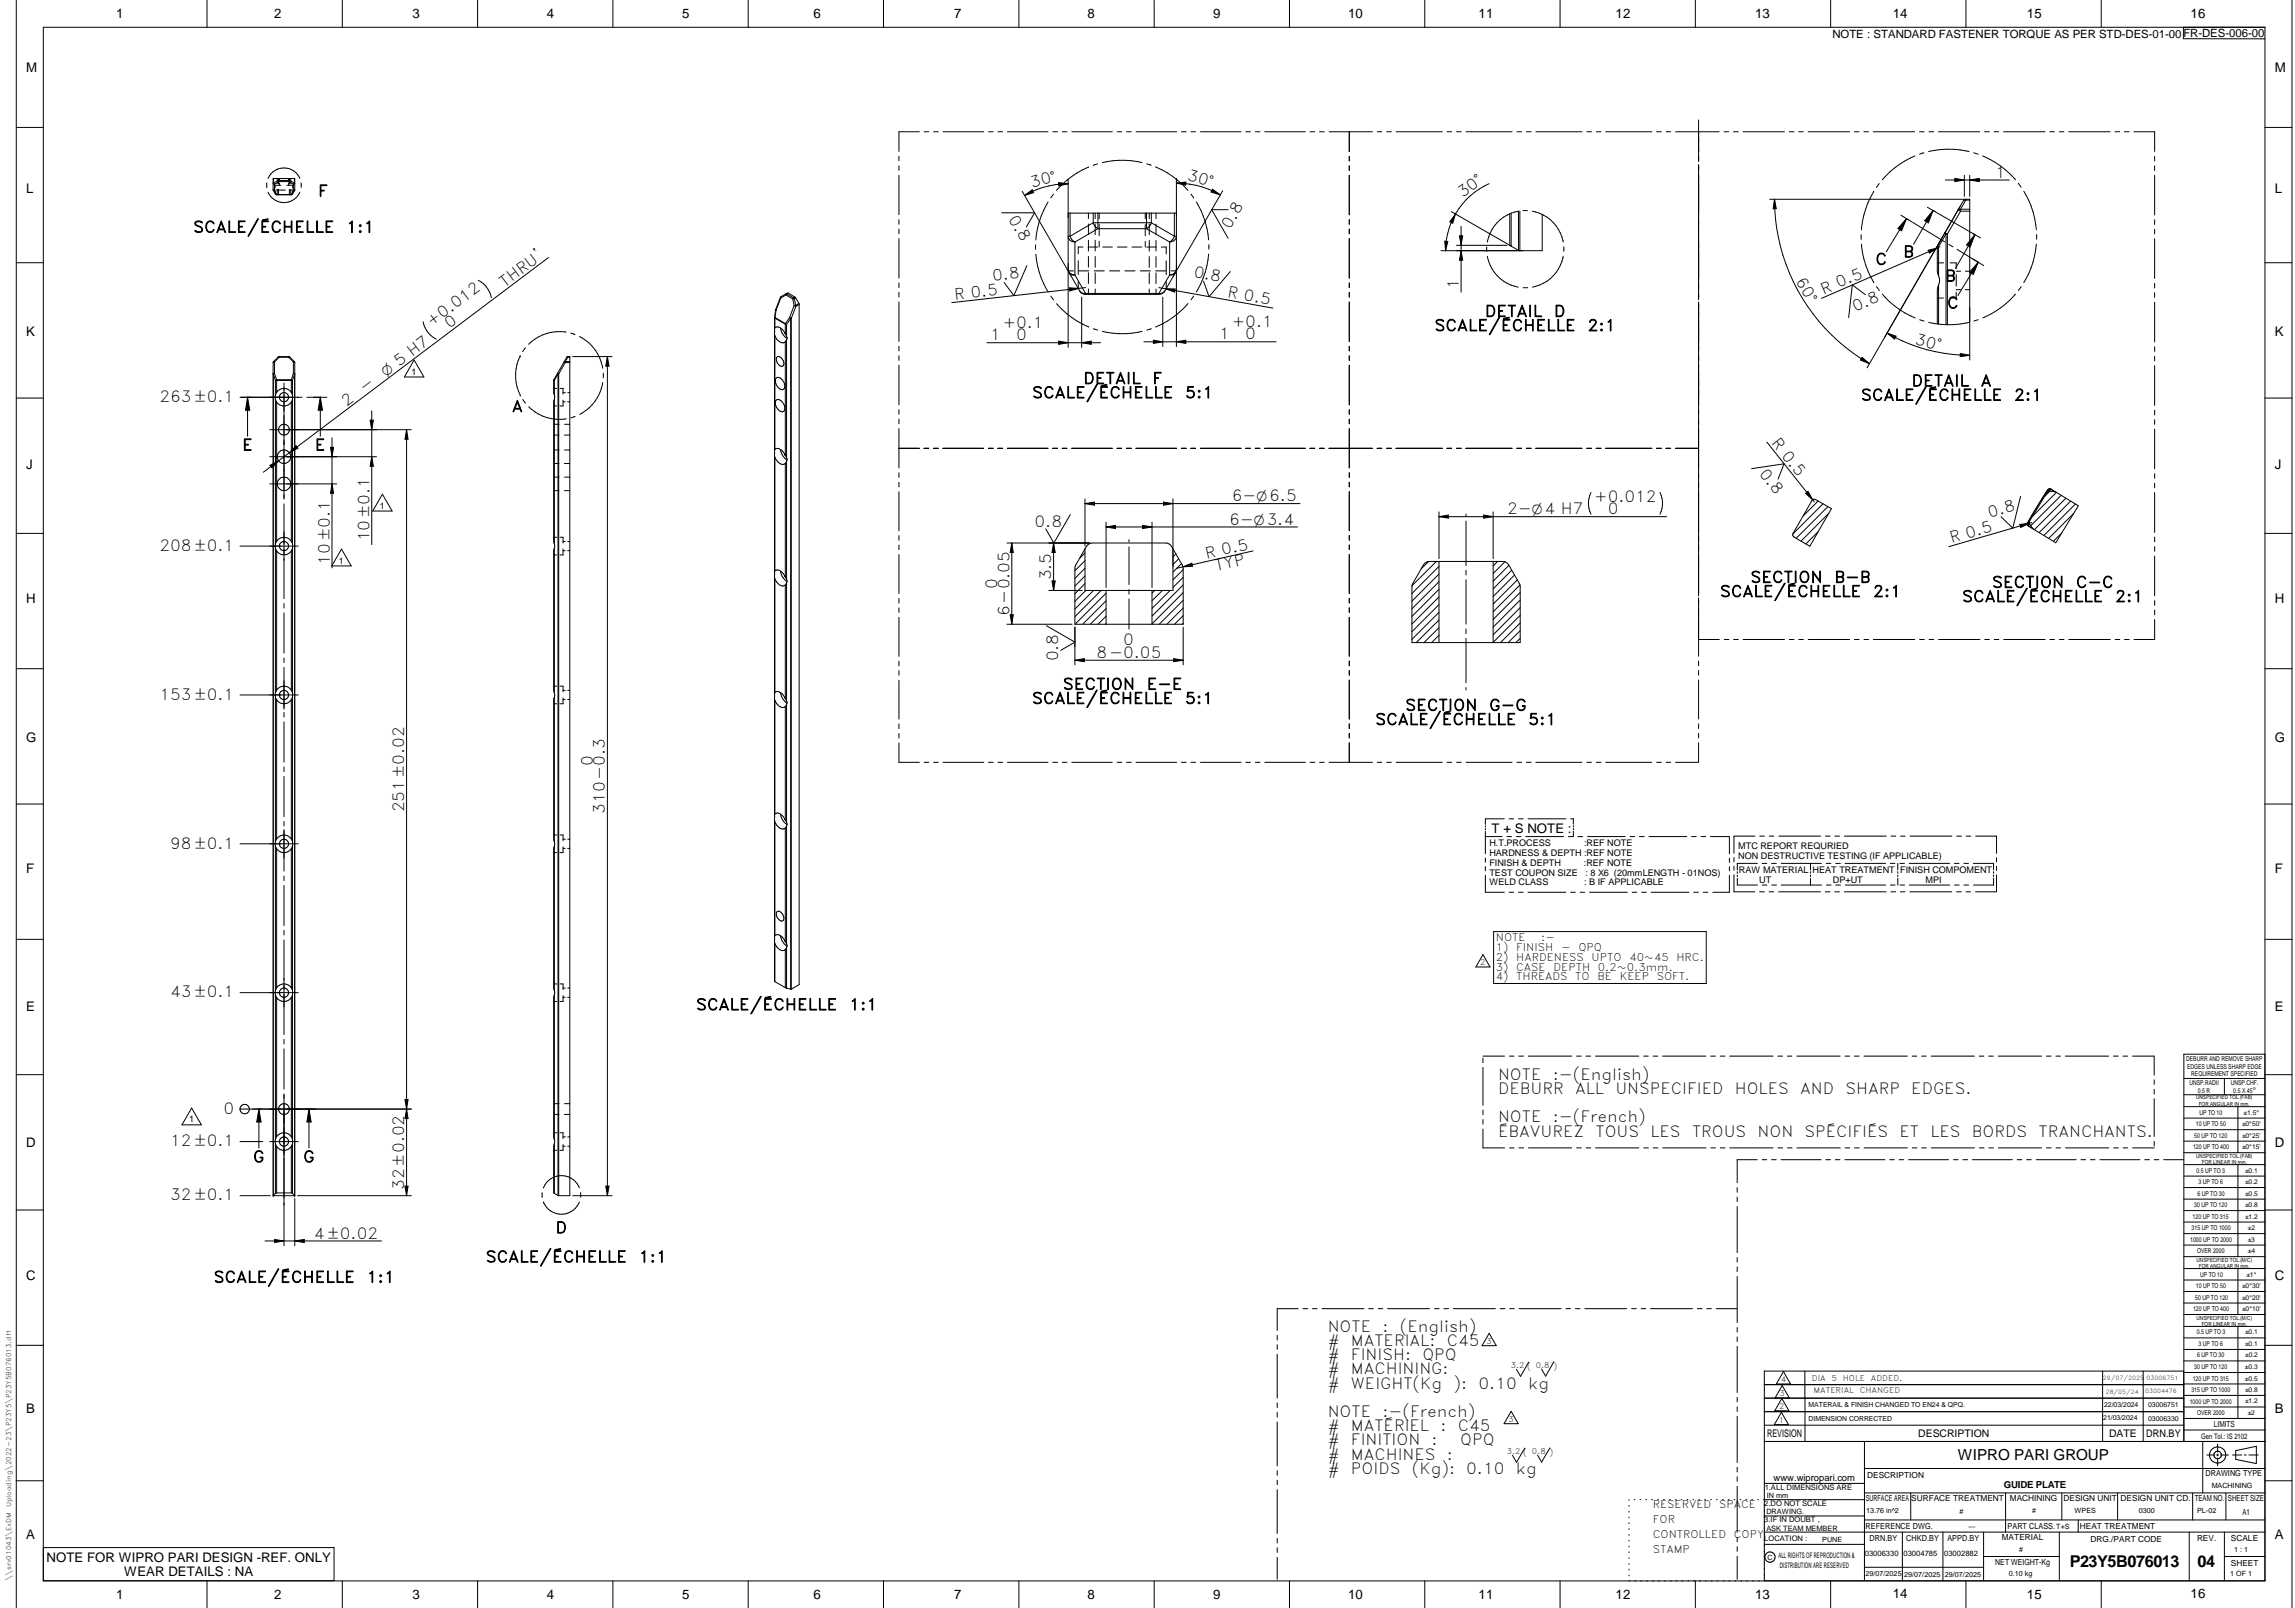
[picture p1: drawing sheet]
<svg xmlns="http://www.w3.org/2000/svg" width="848mm" height="594mm" viewBox="0 0 848 594" stroke-linecap="round" stroke-linejoin="round" font-family="sans-serif">
<defs><g id="words">
<g font-size="6">
<text x="764.8" y="578.9">P23Y5B076013</text>
<text x="812.1" y="578.9">04</text>
</g>
<g font-size="5.7">
<text x="737.3" y="65.6">1</text>
<text x="381.3" y="69.5" transform="rotate(-15 381.3 69.5)">30°</text>
<text x="438.4" y="66.6" transform="rotate(15 438.4 66.6)">30°</text>
<text x="117.6" y="72.6">F</text>
<text x="540.5" y="73.2" transform="rotate(-37 540.5 73.2)">30°</text>
<text x="372.4" y="80.8" transform="rotate(60 372.4 80.8)">0.8</text>
<text x="71.4" y="85.9">SCALE/ÉCHELLE</text>
<text x="128" y="85.9">1:1</text>
<text x="454.6" y="84.9" transform="rotate(-60 454.6 84.9)">0.8</text>
<text x="703.3" y="95">B</text>
<text x="693" y="97.8">C</text>
<text x="186.4" y="106.3" transform="rotate(-37 186.4 106.3)">THRU`</text>
<text x="366.9" y="103.9" transform="rotate(-6 366.9 103.9)">0.8</text>
<text x="440.9" y="102.3" transform="rotate(10 440.9 102.3)">0.8</text>
<text x="539" y="106.7" transform="rotate(-90 539 106.7)">1</text>
<text x="663.4" y="103.8" transform="rotate(60 663.4 103.8)">60°</text>
<text x="718.8" y="104">B</text>
<text x="352.8" y="110.8" transform="rotate(-6 352.8 110.8)">R 0.5</text>
<text x="453.3" y="109.9" transform="rotate(10 453.3 109.9)">R 0.5</text>
<text x="673.9" y="109" transform="rotate(-23 673.9 109)">R 0.5</text>
<text x="719.5" y="113.9">C</text>
<text x="548.7" y="117">DETAIL</text>
<text x="574.2" y="117">D</text>
<text x="685.5" y="115.3" transform="rotate(-23 685.5 115.3)">0.8</text>
<text x="159.4" y="120.9" transform="rotate(-37 159.4 120.9)">+0.012</text>
<text x="166.2" y="121.6" transform="rotate(-37 166.2 121.6)">0</text>
<text x="365.9" y="125.7">1</text>
<text x="370.5" y="121.2">+0.1</text>
<text x="375.5" y="125.7">0</text>
<text x="450.6" y="125.4">1</text>
<text x="455.2" y="120.9">+0.1</text>
<text x="460.2" y="125.4">0</text>
<text x="530.1" y="122.3">SCALE/ÉCHELLE</text>
<text x="586.6" y="122.3">2:1</text>
<text x="707.4" y="127" transform="rotate(15 707.4 127)">30°</text>
<text x="400.3" y="141.8">DETAIL</text>
<text x="425.9" y="141.8">F</text>
<text x="706.4" y="142.7">DETAIL</text>
<text x="731.9" y="142.7">A</text>
<text x="58.9" y="148.5">263±0.1</text>
<text x="134.6" y="145.4" transform="rotate(-37 134.6 145.4)">-</text>
<text x="381.4" y="147.1">SCALE/ÉCHELLE</text>
<text x="438" y="147.1">5:1</text>
<text x="687.7" y="148">SCALE/ÉCHELLE</text>
<text x="744.2" y="148">2:1</text>
<text x="128.1" y="150.2" transform="rotate(-37 128.1 150.2)">2</text>
<text x="189.2" y="152.1">A</text>
<text x="89.5" y="166.4">E</text>
<text x="116.4" y="166.4">E</text>
<text x="654.3" y="163.7" transform="rotate(52 654.3 163.7)">R 0.5</text>
<text x="649.9" y="175" transform="rotate(52 649.9 175)">0.8</text>
<text x="455.2" y="185.2">6-O6.5</text>
<text x="589.2" y="185.4">+0.012</text>
<text x="556.9" y="190">2-O4 H7</text>
<text x="594.1" y="190">0</text>
<text x="735.2" y="191.2" transform="rotate(-16 735.2 191.2)">0.8</text>
<text x="382.3" y="194.5">0.8</text>
<text x="454.2" y="193.8">6-O3.4</text>
<text x="58.9" y="203.5">208±0.1</text>
<text x="136.5" y="200" transform="rotate(-90 136.5 200)">10±0.1</text>
<text x="721.1" y="200.8" transform="rotate(-16 721.1 200.8)">R 0.5</text>
<text x="121.8" y="208.6" transform="rotate(-90 121.8 208.6)">10±0.1</text>
<text x="445.9" y="206.5" transform="rotate(-13 445.9 206.5)">R 0.5</text>
<text x="388.5" y="214.5" transform="rotate(-90 388.5 214.5)">3.5</text>
<text x="449.5" y="211.1" transform="rotate(-13 449.5 211.1)">TYP</text>
<text x="646.9" y="215.3">SECTION</text>
<text x="677.9" y="215.3">B-B</text>
<text x="368.4" y="217.8" transform="rotate(-90 368.4 217.8)">0</text>
<text x="635.6" y="220.5">SCALE/ÉCHELLE</text>
<text x="692.1" y="220.5">2:1</text>
<text x="736.1" y="217.1">SECTION</text>
<text x="767.1" y="217.1">C-C</text>
<text x="373" y="227.6" transform="rotate(-90 373 227.6)">6-0.05</text>
<text x="725.1" y="222.4">SCALE/ÉCHELLE</text>
<text x="781.6" y="222.4">2:1</text>
<text x="415.1" y="238.5">0</text>
<text x="391.1" y="244.4" transform="rotate(-90 391.1 244.4)">0.8</text>
<text x="405.2" y="243">8-0.05</text>
<text x="392.8" y="254.8">SECTION</text>
<text x="423.8" y="254.8">E-E</text>
<text x="58.9" y="258.5">153±0.1</text>
<text x="381.4" y="260">SCALE/ÉCHELLE</text>
<text x="437.9" y="260">5:1</text>
<text x="519.3" y="262.6">SECTION</text>
<text x="550.3" y="262.6">G-G</text>
<text x="508.2" y="267.8">SCALE/ÉCHELLE</text>
<text x="564.7" y="267.8">5:1</text>
<text x="219" y="283" transform="rotate(-90 219 283)">0</text>
<text x="149.4" y="300.1" transform="rotate(-90 149.4 300.1)">251±0.02</text>
<text x="223.6" y="300.7" transform="rotate(-90 223.6 300.7)">310-0.3</text>
<text x="62.8" y="313.5">98±0.1</text>
<text x="62.8" y="368.5">43±0.1</text>
<text x="257.2" y="373.2">SCALE/ÉCHELLE</text>
<text x="313.8" y="373.2">1:1</text>
<text x="553.6" y="398.9">NOTE</text>
<text x="573.8" y="398.9">:-(English)</text>
<text x="553.6" y="404.2">DEBURR</text>
<text x="582" y="404.2">ALL</text>
<text x="596.9" y="404.2">UNSPECIFIED</text>
<text x="641.1" y="404.2">HOLES</text>
<text x="665.2" y="404.2">AND</text>
<text x="681.9" y="404.2">SHARP</text>
<text x="706.3" y="404.2">EDGES.</text>
<text x="82.6" y="411.5">0</text>
<text x="553.6" y="414.7">NOTE</text>
<text x="553.6" y="419.9">ÉBAVUREZ</text>
<text x="573.8" y="414.7">:-(French)</text>
<text x="589.6" y="419.9">TOUS</text>
<text x="609.9" y="419.9">LES</text>
<text x="625.3" y="419.9">TROUS</text>
<text x="649.5" y="419.9">NON</text>
<text x="666.9" y="419.9">SPÉCIFIÉS</text>
<text x="701.9" y="419.9">ET</text>
<text x="713.3" y="419.9">LES</text>
<text x="728.7" y="419.9">BORDS</text>
<text x="753.3" y="419.9">TRANCHANTS.</text>
<text x="62.8" y="423.5">12±0.1</text>
<text x="93.5" y="429.4">G</text>
<text x="112.1" y="429.4">G</text>
<text x="62.8" y="443.5">32±0.1</text>
<text x="149.4" y="439.6" transform="rotate(-90 149.4 439.6)">32±0.02</text>
<text x="205.3" y="455.6">D</text>
<text x="116" y="457.6">4±0.02</text>
<text x="179.5" y="466.3">SCALE/ÉCHELLE</text>
<text x="236" y="466.3">1:1</text>
<text x="79" y="473.8">SCALE/ÉCHELLE</text>
<text x="135.5" y="473.8">1:1</text>
<text x="490.6" y="492">NOTE</text>
<text x="510.8" y="492">:</text>
<text x="517.3" y="492">(English)</text>
<text x="490.6" y="497.2">#</text>
<text x="499.2" y="497.2">MATERIAL:</text>
<text x="534.7" y="497.2">C45</text>
<text x="490.6" y="502.5">#</text>
<text x="499.2" y="502.5">FINISH:</text>
<text x="525.6" y="502.5">QPQ</text>
<text x="490.6" y="507.7">#</text>
<text x="499.2" y="507.7">MACHINING:</text>
<text x="490.6" y="513">#</text>
<text x="499.2" y="513">WEIGHT(Kg</text>
<text x="537.2" y="513">):</text>
<text x="546.4" y="513">0.10</text>
<text x="564.7" y="513">kg</text>
<text x="490.6" y="523.5">NOTE</text>
<text x="510.8" y="523.5">:-(French)</text>
<text x="490.6" y="528.7">#</text>
<text x="490.6" y="534">#</text>
<text x="499.2" y="528.7">MATÉRIEL</text>
<text x="499.2" y="534">FINITION</text>
<text x="529" y="534">:</text>
<text x="532.3" y="528.7">:</text>
<text x="538.7" y="528.7">C45</text>
<text x="539.6" y="534">QPQ</text>
<text x="490.6" y="539.2">#</text>
<text x="499.2" y="539.2">MACHINES</text>
<text x="534.7" y="539.2">:</text>
<text x="490.6" y="544.5">#</text>
<text x="499.2" y="544.5">POIDS</text>
<text x="521.7" y="544.5">(Kg):</text>
<text x="541.9" y="544.5">0.10</text>
<text x="560.1" y="544.5">kg</text>
</g>
<text font-size="5.6" x="723.5" y="539.3">WIPRO PARI GROUP</text>
<text font-size="5.4" x="142.6" y="139.3" transform="rotate(-37 142.6 139.3)">O 5 H7</text>
<g font-size="4.9">
<text x="42.9" y="6.6">1</text>
<text x="101.3" y="6.7">2</text>
<text x="152.5" y="6.7">3</text>
<text x="202.1" y="6.7">4</text>
<text x="252.1" y="6.7">5</text>
<text x="300.6" y="6.7">6</text>
<text x="352.6" y="6.7">7</text>
<text x="401.9" y="6.7">8</text>
<text x="448.4" y="6.7">9</text>
<text x="498.1" y="6.7">10</text>
<text x="546.4" y="6.7">11</text>
<text x="597" y="6.7">12</text>
<text x="648.5" y="6.6">13</text>
<text x="699.4" y="6.6">14</text>
<text x="749" y="6.7">15</text>
<text x="809.5" y="6.6">16</text>
<text x="9.7" y="26.7">M</text>
<text x="840.6" y="26.7">M</text>
<text x="9.7" y="71.4">L</text>
<text x="840.6" y="71.4">L</text>
<text x="9.7" y="124.2">K</text>
<text x="840.6" y="124.2">K</text>
<text x="9.7" y="173.4">J</text>
<text x="840.6" y="173.4">J</text>
<text x="9.7" y="222.7">H</text>
<text x="840.6" y="222.7">H</text>
<text x="9.7" y="274.3">G</text>
<text x="840.6" y="274.3">G</text>
<text x="551.2" y="307.7">T + S NOTE :</text>
<text x="9.7" y="322.6">F</text>
<text x="840.6" y="322.6">F</text>
<text x="9.7" y="373.3">E</text>
<text x="840.6" y="373.3">E</text>
<text x="9.7" y="423.8">D</text>
<text x="840.6" y="423.8">D</text>
<text x="9.7" y="472.8">C</text>
<text x="840.6" y="472.8">C</text>
<text x="9.7" y="522.1">B</text>
<text x="840.6" y="522.1">B</text>
<text x="9.7" y="568.7">A</text>
<text x="840.6" y="568.7">A</text>
<text x="17.2" y="577">NOTE FOR WIPRO PARI DESIGN -REF. ONLY</text>
<text x="45.9" y="582.3">WEAR DETAILS : NA</text>
<text x="42.9" y="590.6">1</text>
<text x="101.3" y="590.7">2</text>
<text x="152.5" y="590.7">3</text>
<text x="202.1" y="590.7">4</text>
<text x="252.1" y="590.7">5</text>
<text x="300.6" y="590.7">6</text>
<text x="352.6" y="590.7">7</text>
<text x="401.9" y="590.7">8</text>
<text x="448.4" y="590.7">9</text>
<text x="498.1" y="590.7">10</text>
<text x="546.4" y="590.7">11</text>
<text x="597" y="590.7">12</text>
<text x="648.5" y="590.6">13</text>
<text x="699.4" y="590.5">14</text>
<text x="749" y="590.7">15</text>
<text x="809.5" y="590.5">16</text>
</g>
<text font-size="4.2" x="677.1" y="13.9">NOTE : STANDARD FASTENER TORQUE AS PER STD-DES-01-00FR-DES-006-00</text>
<g font-size="3.9">
<text x="552.8" y="347.8">NOTE</text>
<text x="569.5" y="347.8">:-</text>
<text x="552.8" y="351.4">1)</text>
<text x="560.3" y="351.4">FINISH</text>
<text x="576.9" y="351.4">-</text>
<text x="583.3" y="351.4">QPQ</text>
<text x="552.8" y="355">2)</text>
<text x="552.8" y="358.6">3)</text>
<text x="560.3" y="355">HARDENESS</text>
<text x="560.3" y="358.6">CASE</text>
<text x="574.1" y="358.6">DEPTH</text>
<text x="588.2" y="355">UPTO</text>
<text x="590.5" y="358.6">0.2~0.3mm.</text>
<text x="602.1" y="355">40~45</text>
<text x="619.5" y="355">HRC.</text>
<text x="552.8" y="362.2">4)</text>
<text x="560.3" y="362.2">THREADS</text>
<text x="582.1" y="362.2">TO</text>
<text x="590.3" y="362.2">BE</text>
<text x="598.5" y="362.2">KEEP</text>
<text x="612.2" y="362.2">SOFT.</text>
<text x="653" y="530.9">REVISION</text>
<text x="708.9" y="530.9">DESCRIPTION</text>
<text x="779.4" y="530.9">DATE</text>
<text x="793.1" y="530.9">DRN.BY</text>
<text x="610.8" y="557.1">RESERVED</text>
<text x="635.2" y="557.1">SPACE</text>
<text x="610.8" y="562.7">FOR</text>
<text x="610.8" y="568.3">CONTROLLED</text>
<text x="640.7" y="568.3">COPY</text>
<text x="610.8" y="573.8">STAMP</text>
</g>
<text font-size="3.6" x="740.5" y="549.8">GUIDE PLATE</text>
<text font-size="3.5" x="655.4" y="547.1">www.wipropari.com</text>
<g font-size="3.4">
<text x="152.1" y="138.4">1</text>
<text x="140.4" y="188">1</text>
<text x="125.3" y="208.2">1</text>
<text x="550.4" y="312.7">H.T.PROCESS</text>
<text x="550.4" y="316.3">HARDNESS &amp; DEPTH :REF NOTE</text>
<text x="585.3" y="312.7">:REF NOTE</text>
<text x="642.4" y="313.6">MTC REPORT REQURIED</text>
<text x="642.4" y="317.2">NON DESTRUCTIVE TESTING (IF APPLICABLE)</text>
<text x="550.4" y="319.9">FINISH &amp; DEPTH</text>
<text x="550.4" y="323.5">TEST COUPON SIZE</text>
<text x="585.3" y="319.9">:REF NOTE</text>
<text x="585.8" y="323.5">: 8 X6 (20mmLENGTH - 01NOS)</text>
<text x="642.6" y="322.6">RAW MATERIAL HEAT TREATMENT FINISH COMPOMENT</text>
<text x="550.4" y="327.1">WELD CLASS</text>
<text x="585.4" y="327.1">: B IF APPLICABLE</text>
<text x="650.1" y="326.2">UT</text>
<text x="677.3" y="326.2">DP+UT</text>
<text x="711.6" y="326.2">MPI</text>
<text x="69.9" y="414.7">1</text>
</g>
<g font-size="3.1">
<text x="818.1" y="527.3">LIMITS</text>
<text x="815" y="545.5">DRAWING TYPE</text>
<text x="690" y="546.1">DESCRIPTION</text>
<text x="689.5" y="554.6">SURFACE AREA</text>
<text x="706.2" y="554.6">SURFACE TREATMENT</text>
<text x="742.7" y="554.6">MACHINING</text>
<text x="762.5" y="554.6">DESIGN UNIT</text>
<text x="783.6" y="554.6">DESIGN UNIT CD.</text>
<text x="811" y="554.4">TEAM NO.</text>
<text x="823.3" y="554.5">SHEET SIZE</text>
<text x="828.6" y="559.9">A1</text>
<text x="689.4" y="564.9">REFERENCE DWG.</text>
<text x="690.8" y="569.3">DRN.BY</text>
<text x="704.4" y="569.2">CHKD.BY</text>
<text x="719.6" y="569.3">APPD.BY</text>
<text x="739.7" y="569.1">MATERIAL</text>
<text x="741.8" y="564.7">PART CLASS.</text>
<text x="768.6" y="564.7">HEAT TREATMENT</text>
<text x="772.5" y="569.7">DRG./PART CODE</text>
<text x="811.9" y="569.3">REV.</text>
<text x="824.4" y="569.4">SCALE</text>
<text x="737.3" y="578">NET WEIGHT-Kg</text>
<text x="824.4" y="578.5">SHEET</text>
</g>
<text font-size="3" x="832.4" y="403.9">°</text>
<g font-size="2.9">
<text x="669.5" y="510.2">DIA</text>
<text x="670.2" y="514.7">MATERIAL</text>
<text x="676.8" y="510.2">5</text>
<text x="681" y="510.2">HOLE</text>
<text x="687.2" y="514.7">CHANGED</text>
<text x="691.4" y="510.2">ADDED.</text>
</g>
<g font-size="2.8">
<text x="547" y="356.6">2</text>
<text x="549.3" y="496.5">3</text>
<text x="558.3" y="505.4">3.2 ( 0.8 )</text>
<text x="657.6" y="515.8">3</text>
<text x="658" y="510.7">4</text>
<text x="657.4" y="520.6">2</text>
<text x="557.4" y="525.4">3</text>
<text x="657.3" y="525.7">1</text>
<text x="813.4" y="531.5">Gen Tol.: IS 2102</text>
<text x="556.9" y="537.2">3.2 ( 0.8 )</text>
<text x="652.1" y="550.4">1.ALL DIMENSIONS ARE</text>
<text x="652" y="556.4">2.DO NOT SCALE</text>
<text x="652" y="562.5">3.IF IN DOUBT ,</text>
<text x="652" y="569.2">LOCATION :</text>
<text x="657.2" y="575.8">ALL RIGHTS OF REPRODUCTION &amp;</text>
<text x="689.1" y="575">03006330</text>
<text x="703.4" y="574.9">03004785</text>
<text x="718.4" y="575">03002882</text>
<text x="657.7" y="579.2">DISTRIBUTION ARE RESERVED</text>
</g>
<g font-size="2.7">
<text x="817.3" y="549.9">MACHINING</text>
<text x="652.9" y="553.5">IN mm</text>
<text x="652.7" y="559.5">DRAWING.</text>
<text x="689.6" y="559.1">13.76 in^2</text>
<text x="724.1" y="559.2">#</text>
<text x="751" y="559.1">#</text>
<text x="766.6" y="559">WPES</text>
<text x="790.3" y="558.8">0300</text>
<text x="811.9" y="558.8">PL-02</text>
<text x="652.7" y="565.5">ASK TEAM MEMBER</text>
<text x="673.4" y="569.6">PUNE</text>
<text x="727.4" y="564.9">---</text>
<text x="759.8" y="564.9">T+S</text>
<text x="746.1" y="573.2">#</text>
<text x="825.6" y="573.4">1 : 1</text>
<text x="653.1" y="576.3">C</text>
<text x="689.4" y="582.4">29/07/2025</text>
<text x="703.7" y="582.5">29/07/2025</text>
<text x="718.7" y="582.6">29/07/2025</text>
<text x="742.3" y="582.2">0.10 kg</text>
<text x="824.1" y="582.4">1 OF 1</text>
</g>
<g font-size="2.5">
<text x="807.8" y="392">DEBURR AND REMOVE SHARP</text>
<text x="808.2" y="394.8">EDGES UNLESS SHARP EDGE</text>
<text x="809.1" y="400.9">UNSP.RADII</text>
<text x="809.8" y="397.6">REQUIREMENT SPECIFIED</text>
<text x="824.4" y="400.7">UNSP.CHF.</text>
<text x="812.2" y="403.6">0.5 R</text>
<text x="825.3" y="403.9">0.5 X 45</text>
<text x="812.8" y="411.8">UP TO 10</text>
<text x="829.1" y="411.9">±1.5°</text>
<text x="811.4" y="416.1">10 UP TO 50</text>
<text x="828.5" y="416.1">±0°50'</text>
<text x="810.4" y="424.5">120 UP TO 400</text>
<text x="810.9" y="420.3">50 UP TO 120</text>
<text x="828.5" y="424.5">±0°15'</text>
<text x="828.5" y="420.3">±0°25'</text>
<text x="811.7" y="433.2">0.5 UP TO 3</text>
<text x="812.5" y="437.5">3 UP TO 6</text>
<text x="829.6" y="437.4">±0.2</text>
<text x="829.6" y="433.2">±0.1</text>
<text x="812" y="441.7">6 UP TO 30</text>
<text x="829.6" y="441.7">±0.5</text>
<text x="810.9" y="445.9">30 UP TO 120</text>
<text x="829.6" y="446">±0.8</text>
<text x="809.9" y="454.4">315 UP TO 1000</text>
<text x="810.3" y="450.2">120 UP TO 315</text>
<text x="829.6" y="450.2">±1.2</text>
<text x="830.7" y="454.4">±2</text>
<text x="809.4" y="458.7">1000 UP TO 2000</text>
<text x="830.6" y="458.7">±3</text>
<text x="811.9" y="463">OVER 2000</text>
<text x="830.7" y="463">±4</text>
<text x="813.1" y="471.6">UP TO 10</text>
<text x="830.1" y="471.6">±1°</text>
<text x="811.4" y="475.9">10 UP TO 50</text>
<text x="828.5" y="475.9">±0°30'</text>
<text x="810.4" y="484.4">120 UP TO 400</text>
<text x="811.2" y="480.1">50 UP TO 120</text>
<text x="828.5" y="484.4">±0°10'</text>
<text x="828.5" y="480.1">±0°20'</text>
<text x="811.7" y="493">0.5 UP TO 3</text>
<text x="812.4" y="497.2">3 UP TO 6</text>
<text x="829.6" y="497.3">±0.1</text>
<text x="829.6" y="493">±0.1</text>
<text x="811.9" y="501.5">6 UP TO 30</text>
<text x="829.6" y="501.5">±0.2</text>
<text x="810.8" y="505.8">30 UP TO 120</text>
<text x="829.6" y="505.8">±0.3</text>
<text x="809.8" y="514.3">315 UP TO 1000</text>
<text x="810.3" y="510.1">120 UP TO 315</text>
<text x="829.6" y="510">±0.5</text>
<text x="829.6" y="514.3">±0.8</text>
<text x="668.4" y="519.9">MATERAIL &amp; FINISH CHANGED TO EN24 &amp; QPQ.</text>
<text x="777.5" y="520">22/03/2024</text>
<text x="793.8" y="519.9">03006751</text>
<text x="809.2" y="518.5">1000 UP TO 2000</text>
<text x="829.6" y="518.5">±1.2</text>
<text x="668.4" y="524.9">DIMENSION CORRECTED</text>
<text x="777.2" y="524.8">21/03/2024</text>
<text x="793.8" y="524.8">03006330</text>
<text x="811.9" y="522.8">OVER 2000</text>
<text x="830.6" y="522.7">±2</text>
</g>
<g font-size="2.4">
<text x="4.1" y="556.9" transform="rotate(-90 4.1 556.9)">Uploading\2022-23\P23Y5\P23Y5B076013.dft</text>
<text x="4.1" y="584.1" transform="rotate(-90 4.1 584.1)">\\srv01043\ExDM</text>
</g>
<g font-size="2.1">
<text x="811.5" y="406.1">UNSPECIFIED TOL.(FAB)</text>
<text x="812.5" y="408.5">FOR ANGULAR IN mm.</text>
<text x="811.6" y="427.7">UNSPECIFIED TOL.(FAB)</text>
<text x="813.6" y="430.1">FOR LINEAR IN mm.</text>
<text x="811.7" y="466.1">UNSPECIFIED TOL.(M/C)</text>
<text x="812.5" y="468.5">FOR ANGULAR IN mm.</text>
<text x="811.7" y="487.6">UNSPECIFIED TOL.(M/C)</text>
<text x="813.6" y="489.9">FOR LINEAR IN mm.</text>
<text x="777.1" y="509.8">29/07/2025</text>
<text x="793.2" y="509.9">03006751</text>
<text x="778.1" y="514.9">28/05/24</text>
<text x="792.7" y="514.6">03004476</text>
</g>
</g></defs>
<g fill="none" stroke="#000" stroke-width=".37">
<path d="M6 .1v593.9M16 10.1h821v573.9l-821 .1zM76.5 .1v10M126.5 .1v10M176.5 .1v10M226.5 .1v10M276.5 .1v10M326.5 .1v10M376.5 .1v10M426.5 .1v10M476.5 .1v10M526.5 .1v10"/>
<path d="M576.5 .1v10M626.5 .1v10M676.5 .1v10M726.5 .1v10M776.5 .1v10M806.8 10.1v4.2l30.2 .1M847 .1v593.9M6 47.1h10M332.2 57.7v1.7M339.7 48.7h-7.5v7.3M341.5 48.7h1.7M345 48.7h1.7"/>
<path d="M348.5 48.7h15M365.3 48.7h1.7M368.8 48.7h1.7M372.3 48.7h15M389 48.7h1.8M392.6 48.7h1.7M396.1 48.7h14.9M412.8 48.7h1.7M416.3 48.7h1.7M419.8 48.7h15M436.6 48.7h1.7M440.1 48.7h1.7"/>
<path d="M443.6 48.7h15M460.4 48.7h1.7M463.9 48.7h1.7M467.4 48.7h14.9M484.1 48.7h1.8M487.6 48.7h1.7M491.2 48.7h16M498.6 57.7v1.8M498.6 48.7v7.3M508.9 48.7h1.7M512.4 48.7h1.7M515.9 48.7h17.1"/>
<path d="M534.8 48.7h1.6M538.3 48.7h1.7M541.7 48.7h17.1M560.6 48.7h1.7M564 48.7h1.8M567.6 48.7h17M586.4 48.7h1.7M589.9 48.7h1.7M593.4 48.7h17M612.2 48.7h1.7M615.7 48.7h1.7M627.7 44.3v15.3"/>
<path d="M635.3 48.7h-16.1M637.1 48.7h1.7M640.6 48.7h1.7M644.1 48.7h15.3M661.2 48.7h1.7M664.7 48.7h1.7M668.2 48.7h15.3M685.2 48.7h1.7M688.8 48.7h1.7M692.2 48.7h15.3M707.6 57.6a32.7 32.7 0 0 0-12 8.8M709.3 48.7h1.7"/>
<path d="M710.9 56.5l-1.6 .5M712.7 56a32.5 32.5 0 0 1 14.9 0M712.8 48.7h1.7M716.3 48.7h15.3M729.4 56.4l1.6 .6M732.7 57.6a32.5 32.5 0 0 1 12.1 8.8M733.4 48.7h1.7M736.9 48.7h1.7M740.4 48.7h15.3M757.5 48.7h1.7M761 48.7h1.7M764.5 48.7h15.2"/>
<path d="M781.6 48.7h1.7M785 48.7h1.8M788.5 48.7h7.7v7.3M796.2 57.8v1.7M837 47.1h10M98.6 67.6v1.7M101 70.3l1 1.6M101 70.3l.4 .2M101.1 67.6l.3 .5M101.1 66l-.1 4.3M101.1 66h2M101.1 66v1.6"/>
<path d="M101.1 67.6l-.1 .3 .4 .2M101.4 68.1v2.4M101.4 70.5l.8 1.4M101.7 70.5v1M101.9 70.2h3.5M102 71.9l.2 .1M102 71.8l.2 .1M102.2 71.9v.1M102.2 72h5.5M102.2 71.9h5.5M102.4 66v1.9M102.4 69.9v2.1"/>
<path d="M102.8 66v.7M102.8 66.7l-1.7 .9M102.8 66.7l.3 .4M102.8 66.7h4.3M102.9 66v1.9M102.9 69.9v2.1M103.1 66v1.1M103.1 67.1l-1.7 1M103.1 66h5.8v4.3M103.1 67.1h3.6M103.3 66v.7M103.3 67.6v.9"/>
<path d="M103.8 68.5h-2.1v.9M106 68.5h2.2v1M106.6 66v.8M106.6 67.6v.9M106.7 67.1l1.7 1M106.7 66v1.1M106.9 66v1.9M106.9 70v2M107.1 66.7l1.7 .9M107.1 66v.7M107.1 66.7l-.4 .4M107.2 70.2h1.7"/>
<path d="M107.4 66v1.9M107.4 70v2M107.7 71.9v.1M107.9 71.8l-.2 .1M107.9 71.9l-.2 .1M108.2 70.5v1M108.4 70.5l-.7 1.4M108.4 68.1v2.4M108.8 67.6l.1 .3-.5 .2M108.8 67.6l-.4 .5M108.8 66v1.6M108.9 70.3l-.5 .2"/>
<path d="M108.9 70.3l-1 1.5M110.8 65.9a6.4 6.4 0 0 0-5.9-3.8 6.4 6.4 0 0 0-5.8 3.8M110.8 71a6.4 6.4 0 0 1-5.9 3.9 6.4 6.4 0 0 1-5.8-3.9M111.3 67.6v1.7M332.2 61.3v1.6M332.2 64.7v14.6M370.2 78.6h12.1l-3 5.3M377.7 70.7l21.7 37.3M378.6 72.2l2.9-2.1 .5 1.1zM387.3 74.6l-.5 1a31.6 31.6 0 0 0-4 13M389.3 71.8l-1 1.4M391.2 67.5l3.5 .4-3.5 .8z"/>
<path d="M394.7 66.1v14.3M394.7 67.9a32.1 32.1 0 0 0-16.1 4.3M395.4 78.7v8.5M395.4 78.7h-.7v20.7M395.4 78.7h10.3M402.2 78.7v2M402.3 61.7a32.3 32.3 0 0 0-11.9 8.7M404 78.7v3.6M404.7 78.7v2M405.6 60.5l-1.6 .6M405.7 78.7v5.8M405.7 78.7h29v20.7"/>
<path d="M406.2 78.7v2.1M422 60.1a31.4 31.4 0 0 0-14.7 0M423.2 78.7v2.2M423.7 78.7v5.8M423.8 60.5l1.6 .5M424.7 78.7v2.1M425.5 78.7v3.6M427.1 61.7a31.3 31.3 0 0 1 11.9 8.7M427.2 78.7v2.1M434 78.7v8.5M434.7 67.6a32.1 32.1 0 0 1 16.2 4.4M434.7 67.6l3.5-.3-.1 1.1z"/>
<path d="M434.7 65.9v13.6M440.1 71.7l1 1.4M442.1 74.6a31.6 31.6 0 0 1 4.5 14M448.1 69.9l2.8 2.1-3.4-1zM451.8 70.5l-18.3 31.7M453.8 77.5h-6l6 10.5M498.6 61.3v1.7M498.6 64.7v14.7M536.3 78.2l24.8 14.3M537.8 79l-1 3.5-1-.6zM550.2 67.9a27.2 27.2 0 0 0-16 24.7M558.4 78.8v12.1l-.5-.3v-11.6"/>
<path d="M561 78a14.2 14.2 0 0 0-11.4 11.5M561.1 78v14.5M561.6 77.9v14.7M562.8 77.8h1.6M566.3 78a14.3 14.3 0 0 1 11.3 11.4M569.9 79.2v13.4h-37.4M627.7 60.8v49.9M654 73.6h71.9M655.7 73.6a70.1 70.1 0 0 0 35.1 60.8M655.7 73.6l.7 3.5h-1.2zM692.4 70.7a32.1 32.1 0 0 0-4.5 14.2M694.4 67.8l-1 1.4"/>
<path d="M702.4 79.5l2.1 1.3M712.3 76.6l2 1.2M714.3 77.8l-7.2 12.5M714.3 77.8l-1.7 4.5-1.4-.8zM714.3 77.8l.8 .4M714.3 77.8l2.1 1.2M716.6 79.1l10.9 6.2M718.9 66.5h23.6M722.4 65.9l3.5 .6-3.5 .6zM723.6 77.5l.9 .5M724.5 76.1l-34.6 59.8M724.5 77.3h3.4"/>
<path d="M724.5 77.3l-.9 .2M724.5 77.3v.7M724.5 78h3.4M724.5 78l-4.9 8.4M725.6 74.1l-2 3.4M725.9 64.8v7.8M726.4 73.9h1.5M726.4 73.6h1.5v59.4M726.4 73.9l-1.9 3.4M726.4 73.6l-.8 .5M726.4 73.6v.3M726.4 73.9l-.8 .2"/>
<path d="M727.9 66.5l3.5-.6v1.2zM727.9 64.8v7.8M745.9 67.8l1 1.4M747.9 70.7a32.1 32.1 0 0 1 4.6 14.2M796.2 61.3v1.7M796.2 64.8v14.6M6 97.1h10M202.6 95.2l-95.7 72.1M332.2 81.2v1.6M332.2 84.6v1.8M332.2 88.1v14.6M379.5 98.1l-4.8 11.1-3.6-4.8"/>
<path d="M382.7 90.4v1.7M382.8 93.9a31 31 0 0 0 4.5 14M394.7 99.4a2.33 2.33 0 0 0 2.5 2.2M394.7 99.4l.1 .7M394.7 97.3v31.1M395.4 87.2l.9 1.6 .9 .6M395.4 87.2h-.7a2.33 2.33 0 0 0 2.5 2.2M397.2 89.4v12.2M398.4 96.4v5M400.2 91.3h-1.8v2.5M402.1 91.3h3.5M402.2 82.8v3.9"/>
<path d="M402.2 88.8v3.9M402.2 94.7v4M404 82.3l.5 1.1 1.2 1.1M404 82.3l-8.6 4.9M404.7 82.8v3.9M404.7 88.8v3.9M404.7 94.7v4M405.7 84.5l-8.5 4.9M405.7 84.5h18M406.2 82.9v4.1M406.2 89.2v2.1M407.5 91.3h3.6"/>
<path d="M412.9 91.3h3.6M418.3 91.3h3.6M423.2 83v4.1M423.2 89.2v2.1M423.7 84.5l8.5 4.9M423.7 91.3h3.6M424.7 82.8v3.9M424.7 88.8v4M424.7 94.8v4M425.4 82.3l-.5 1.1-1.2 1.1M425.4 82.3h-21.4M425.5 82.3l8.5 4.9"/>
<path d="M427.2 82.8v3.9M427.2 88.8v4M427.2 94.8v4M429.1 91.3h1.9v2.5M431 96.4v5.1M432.2 89.4v12.2M434 87.2l-.5 1.1-1.3 1.1M434 87.2h.7a2.41 2.41 0 0 1-2.5 2.2M434.7 99.4a2.41 2.41 0 0 1-2.5 2.2M434.7 99.4l-.3 1.3M434.7 98v30M446.6 93.9a31.2 31.2 0 0 1-4.5 14"/>
<path d="M446.7 90.4v1.7M498.6 81.2v1.7M498.6 84.6v1.8M498.6 88.1v14.7M533.9 89.1l1.1 .1-.8 3.4zM538.2 90.6h18.7M539.3 87.1h1.2l-.6 3.5zM539.9 83.7v24.2M539.9 92.6l.6 3.5h-1.2zM549.4 91.2v1.7M549.6 94.7a14.2 14.2 0 0 0 11.4 11.4M561.1 92.5l.3 .1"/>
<path d="M577.6 94.7a14.3 14.3 0 0 1-11.3 11.4M577.8 91.2v1.7M687.7 86.7v1.7M687.9 90.2a31.9 31.9 0 0 0 4.6 14.2M704.5 80.8l-1.8 4.5-1.4-.8zM704.5 80.8l.7 .4M704.5 80.8l2 1.2M704.5 80.8l-7.5 12.2M706.8 82.1l11.9 7.3M712.5 92.5l3.5-.9-3 1.9zM715.9 91.2h.5M715.9 91.2l.1-.5 .4 .5"/>
<path d="M715.9 91.2v8.8l.5 1.9M715.9 97.1h2.3M716.4 91.2v10.7M716.9 91.2l-43.8 19M717.5 88.2l-21.1 36.4M719.1 86.4l-.4-.4 .9 .4M719.1 86.4h.5M719.1 86.4l-2.7 4.8M719.1 86.4v33.5M719.6 86.4v33.6M720.2 90.3l1.5 .9M720.6 97.1h2.3v2.1"/>
<path d="M723.2 92.1l7.8 4.8M727.7 85.5l4.2 2.4M729 86.3l.8 .4M729.8 86.7l-1.8 4.6-1.3-.8zM729.8 86.7l-7.2 12.5M731 96.9l-7.5 12.3M731 96.9l2 1.2M731 96.9l-1.8 4.5-1.4-.8zM752.5 90.2a31.6 31.6 0 0 1-4.6 14.2M752.6 86.7v1.7M796.2 81.2v1.7M796.2 84.7v1.7"/>
<path d="M796.2 88.2v14.7M837 97.1h10M156.3 118.9a9.2 9.2 0 0 0 4.9 6.4M176.7 103.5a8.8 8.8 0 0 1 4.9 6.5M286.2 117.3l.1 .3M286.3 117.3h.1M286.3 117.6l3.9 2.2M286.3 117.6v3.6M286.4 117.3l3.8 2.2M286.4 117.3l-.1 .3M286.6 114.5h.1M286.6 114.5l-.4 2.8 .1 245.4"/>
<path d="M286.6 114.3l.1 .1M286.6 114.3v.2M286.7 114.4l.1 .1M286.8 114.5l-.4 2.8M288.4 109.9v.1M288.4 109.9l-1.8 4.4M288.4 110l.1 .1M288.5 110.1l1.9-1.1 2.5 1.4M288.5 110.1l-1.7 4.4M288.6 109.6l-.1 .5M288.6 109.6l-.2 .3M290.2 119.8h.5"/>
<path d="M290.2 119.8v3.6M290.2 119.5v.3M290.2 119.5l.5 .3M290.5 108.5l-.1 .5 .3-.4M290.5 108.5l.2 .1M290.5 108.5l-1.9 1.1M290.7 119.8v4.4M290.7 108.6l2.6 1.5M291.3 108.3l2.5 1.5M291.3 108.3l-.6 .3M291.3 108.3l-.8 .2M291.8 117.3l-1.6 2.2"/>
<path d="M291.8 117.3l.4 .4M291.8 117.3l.6 .3M292.2 117.7l-1.5 2.1M292.2 117.7v247.8M292.4 117.6v247.9M292.4 117.6l-.2 .1M292.9 110.4l.6 2.5M293.3 110.1l.2 .2M293.3 110.1l-.4 .3M293.5 112.9l-1.7 4.4M293.5 112.9l.6 .3M293.5 110.3l.5 2.5"/>
<path d="M293.5 110.3l-.6 .1M293.8 109.8l-.5 .3M293.8 109.8l.2 .2M294 110l1.2 2.1M294 110l-.5 .3M294 112.8l.1 .4M294 112.8l-.5 .1M294.1 113.2l-1.7 4.4M295.2 112.1l-1.2 .7M295.2 112.1l.1 .4M295.3 112.5v251.3l-2.9 1.7M295.3 112.5l-1.2 .7"/>
<path d="M332.2 104.5v1.8M332.2 108v1.7M332.2 111.5v14.7M388.3 109.4l1 1.4M390.4 112.2a32.6 32.6 0 0 0 11.9 8.6M394.8 100.1a1.97 1.97 0 0 0 2.4 1.5M394.8 100.1h1.9M395.1 106.3l3.6 .3-3.4 .9zM397.2 101.6l4 7.2M398.4 104.1v2.5M398.6 100.1h3.8M399.4 108l1.8 .8"/>
<path d="M399.7 109.8v18.6M401.2 106.3l-49.5 5.5M401.2 108.8h27M402.2 100.8v3.9M402.2 106.8v2M404.3 100.1h3.8M404.7 100.8v3.9M404.7 106.8v2M410 100.1h3.8M415.7 100.1h3.7M421.4 100.1h3.7M424.7 100.8v4"/>
<path d="M424.7 106.8v2M427.1 100.1h3.7M427.2 100.8v4M427.2 106.8v2M428.2 106.3l42.2 7.5M429.7 109.8v18.2M430 108l-1.8 .8M430.1 107.9l-1.2 .5h-28.4l-1.1-.5M430.7 106.7l3.6 .1-.3 1.1zM431 104.1v2.5M432.2 101.6l-4 7.2M432.8 100.1h1.8"/>
<path d="M434.4 100.7a2.16 2.16 0 0 1-2.2 .9M434.4 100.7l-4.3 7.2M439 112.1a32.1 32.1 0 0 1-11.9 8.7M441.1 109.4l-1 1.3M454.6 100.3l-7.8 9.3-2-5.7M498.6 104.5v1.8M498.6 108v1.8M498.6 111.5v14.7M562.9 106.3h1.6M627.7 111.6v108.6M689.4 108.9l-4.9-3.6-1.4 12M693.5 105.9l1 1.4"/>
<path d="M695.6 108.7a31.6 31.6 0 0 0 12.1 8.8M709.4 118.1l1.6 .5M715.9 110.1h2.3M716.4 101.9a3.8 3.8 0 0 1 0 3.3M716.4 105.2v14.5M716.4 105.2l-.5 2v12.5M722.9 101.4v4.3M722.9 107.9v2.2h-2.3M722.9 107h1.6M722.9 100.2h1.6M726.2 107h1.7M726.3 100.2h1.6"/>
<path d="M727.7 119.1l-1.1 .2a32.7 32.7 0 0 1-13.9-.2M731 118.1l-1.6 .5M744.8 108.7a31.6 31.6 0 0 1-12.1 8.7M746.9 105.9l-1 1.4M796.2 104.6v1.8M796.2 108.2v1.7M796.2 111.7v14.6M100.9 133.9v307.8M101 138.2v303.5M101 138.2l.8 2.3M101.1 133.6l.3 .1M101.1 133.6l-.2 .3"/>
<path d="M101.4 137.9l-.4 .3M101.4 133.7l-.5 .2M101.4 133.7v4.2M101.4 137.9l.8 2.4M102.8 131.9l-1.7 1.7M102.8 131.9l.3 .1M103.1 132l-1.7 1.7M103.1 131.7h3.6M103.1 131.7l-.3 .2M103.1 131.7v.3M103.1 132h3.6M106.7 131.7l.4 .2"/>
<path d="M106.7 131.7v.3M106.7 132l1.7 1.7M107.1 131.9l-.4 .1M107.1 131.9l1.7 1.7M108.4 137.9l.5 .3M108.4 133.7l.5 .2M108.4 137.9l-.7 2.4M108.4 133.7v4.2M108.8 133.6l.1 .3M108.8 133.6l-.4 .1M108.9 138.2h.1M108.9 138.2l-.8 2.3"/>
<path d="M108.9 138.2v303.5M108.9 133.9v307.8M153 133l3.6 6.3h-7.2zM192.2 131.5h.1M192.2 131.5a16.1 16.1 0 0 0 0 14.5M194.1 128.5l-1 1.4M206 137.9l.5 .3M206 137.9l-1.4 2.4M206 137.9l.2 .3M206.2 138.2h.3M206.2 138.2l-1.3 2.3M206.2 138.2v303.5"/>
<path d="M206.5 138.2v303.5M208.4 133.7l.5 .2M208.4 133.7l-2.4 4.2M208.9 133.9h1.7M208.9 133.9l-2.4 4.3M209.2 122.7a16.1 16.1 0 0 0-13.9 4.5M209.6 131.9h.3M209.6 131.8l-1.2 1.9M209.9 131.9h.7M209.9 131.7h.7v310h-4.4M209.9 131.9l-1 2M209.9 131.7l-.3 .1"/>
<path d="M209.9 131.7v.2M210.6 133.6l-2.2 .1M210.9 123.1l1.6 .5M211.6 131.7h14.6M214.2 124.3a16 16 0 0 1 8.5 11.8M222.9 137.8v1.8M224.5 131.7l.5 3.6h-1.1zM224.5 131.7v310M286.2 123.6l.1 .5M286.3 121.2l-.1 .2M286.3 121.2a2.48 2.48 0 0 1 3.6 1.5l.3 .7M286.3 124.1a3.2 3.2 0 0 0 3.6 2.4l.3-.2"/>
<path d="M286.3 124.1v42M286.7 139.8a1.55 1.55 0 0 1 2.4 .6l.9 1.8a1.24 1.24 0 0 1-.5 1.6 1.24 1.24 0 0 1-1.7-.4l-1.1-1.6-.2-1.1zM287.3 131.8a2.33 2.33 0 0 1 2 3.5 2.3 2.3 0 0 1-2-3.5zM288.5 121.2l.6 1.9 .8 1.1 1 .8M289.9 122.8h.1M290.2 123.4l.5 .8M290.2 126.3v42M290.7 124.2v1.4M290.7 125.6v43.5M290.7 125.6l-.5 .7M332.2 127.9v1.7M332.2 131.4v1.7"/>
<path d="M332.2 134.9v14.7M364.7 126.6h42M391.2 126l3.5 .6-3.5 .6zM399.7 126.6l3.5-.6v1.2zM404 121.5l1.6 .5M407.4 122.4a31.5 31.5 0 0 0 14.7 0M422.7 126.3h48.9M425.4 121.5l-1.6 .5M426.2 125.7l3.5 .6-3.5 .6zM434.7 126.3l3.5-.6v1.2zM498.6 127.9v1.8M498.6 131.4v1.8"/>
<path d="M498.6 134.9v14.7M688.1 132l2.7 2.4-3.3-1.4zM697.3 123.1a60.5 60.5 0 0 0 30.6 8.2M697.3 123.1l3.4 1.1-.6 1.1zM724.4 130.6l3.5 .7-3.5 .4zM796.2 128.1v1.7M796.2 131.6v1.7M796.2 135.1v14.7M6 147.1h10M88.7 146.8h22.9M91.5 146.8l.8 4.8h-1.6zM91.5 146.8v14.4"/>
<path d="M101.8 140.5h6.3M101.8 147.6v53.3M101.8 140.5v5.4M101.8 147.6l.4 .9M101.8 145.9v1.7M102.2 140.3v4.6M102.2 140.3l-.4 .2M102.2 148.5v51.5M102.2 140.3h5.5M102.2 148.5a3.2 3.2 0 0 0 5.5 0M102.2 144.9a3.2 3.2 0 0 1 5.5 0M102.2 144.9l-.4 1"/>
<path d="M104.9 141.5v42.9M107.7 140.3v4.6M107.7 140.3l.4 .2M107.7 148.5v51.5M107.7 144.9l.4 1M108.1 140.5v5.4M108.1 147.6v53.3M108.1 147.6l-.4 .9M108.1 145.9v1.7M113.4 146.8h7.4M118.4 146.8l.8 4.8h-1.6zM118.4 146.8v14.4"/>
<path d="M136.8 155.2h1.2l-.6 3.6zM137.4 151.8v49.4M150.2 158.7l.6 3.6h-1.2zM150.2 158.7v283M152 158.7l-52.3 .1M192.2 146h.1M193.2 147.6l.9 1.3M195.4 150.3a16 16 0 0 0 13.8 4.4M204.6 140.5h.3M204.6 156.8h2M204.6 143.5h1.1M204.6 150h1.1"/>
<path d="M204.6 140.5v4.4l.3 1M204.6 140.3l.3 .2M204.6 140.3v.2M204.9 145.9v1.7M204.9 140.5v5.4M204.9 147.6v53.3M204.9 147.6l-.3 .9v51.5l.3 .9M207 143.5h1.1v2.1M208.1 147.8v2.2h-1.2M208.1 148.5h.8M208.1 145.1h.8M208.6 156.8h2"/>
<path d="M209.8 148.5h.8M209.8 145.1h.8M212.6 153.8l-1.7 .6M222.7 141.4a16 16 0 0 1-8.5 11.7M286.7 148a1.55 1.55 0 0 1 2.4 .6l.9 1.7a1.24 1.24 0 0 1-.5 1.7 1.24 1.24 0 0 1-1.7-.4l-1.1-1.6-.2-1.2zM332.2 151.3v1.7M332.2 154.9v1.6M332.2 158.3v14.6M498.6 151.3v1.8M498.6 154.9v1.7M498.6 158.3v14.6M796.2 151.6v1.7"/>
<path d="M796.2 155.1v1.7M796.2 158.6v14.6M837 147.1h10M99.7 178.8h24.8M99.8 171.9l3.2-1.6-2.5 2.5zM106.9 167.3l-9.6 7.2M109.4 164.7l.7 .9-3.2 1.7zM122.1 165.3h1.2l-.6 3.4zM122.7 178.8l.6 3.4h-1.2zM122.7 161.8v48M137.4 168.7l.6 3.6h-1.2zM139.1 168.7h-39.4"/>
<path d="M204.6 160.7h1.9M204.6 171.2h1.9M204.6 176.3h2M204.6 166.2h2M208.6 160.7h2M208.6 171.2h2M208.6 176.3h2M208.6 166.2h2M286.2 168.4l.1 .6M286.3 166.1l-.1 .2M286.3 166.1a2.06 2.06 0 0 1 3.2 .9l.7 1.3M286.3 169a3.2 3.2 0 0 0 3.6 2.5l.3-.3"/>
<path d="M286.3 169v41.9M288.5 166.1l.6 1.9 .8 1.2 1 .7M289.9 167.7h.1M290.2 168.3l.5 .8M290.2 171.2v42M290.7 169.1v1.4M290.7 170.5v43.5M290.7 170.5l-.5 .7M332.2 174.7v1.7M332.2 178.2v1.7M339.7 165.7h-7.5M343.2 165.7h-1.7"/>
<path d="M346.7 165.7h-1.7M363.5 165.7h-15.1M367 165.7h-1.7M370.5 165.7h-1.8M387.3 165.7h-15.1M390.8 165.7h-1.8M394.3 165.7h-1.8M411 165.7h-15M414.5 165.7h-1.7M418 165.7h-1.7M434.8 165.7h-15M438.3 165.7h-1.8"/>
<path d="M441.8 165.7h-1.7M458.6 165.7h-15M462.1 165.7h-1.8M465.6 165.7h-1.8M482.3 165.7h-15M485.9 165.7h-1.8M489.3 165.7h-1.7M491.1 165.7h16.1M498.6 174.6v1.8M498.6 178.1v1.8M508.9 165.7h1.7M512.4 165.7h1.7"/>
<path d="M515.9 165.7h17.1M534.7 165.7h1.7M538.2 165.7h1.8M541.7 165.7h17.1M560.5 165.7h1.8M564 165.7h1.8M567.5 165.7h17.1M586.4 165.7h1.7M589.8 165.7h1.8M593.3 165.7h17.1M612.1 165.7h1.8M615.7 165.7h1.7"/>
<path d="M627.7 165.7h-8.5M647.3 173.1l12-1.7-2.2 5.6M652.9 163.3l17.6 22.1M796.2 175v1.7M796.2 178.5v1.7M6 197.1h10M102.2 200l-.4 .9M104.9 186.2v34.9M107.7 200a3.2 3.2 0 0 0-5.5 0M107.7 200l.4 .9M141.3 182.6l3.6 6.2h-7.2zM204.6 181.3h1.9"/>
<path d="M204.6 198.5h1.1M207 198.5h1.1v2.1M208.6 181.3h2M332.2 181.7v14.4M332.2 197.9v1.7M395.5 190.1l-6.1 10.5-3-5.2M400.9 186.1l3.6-.6v1.1zM400.9 184.3v17.5M400.9 186.1h79.5M408.7 193v24.1M408.7 194.7l3.5-.6v1.2zM408.7 194.7h70.8"/>
<path d="M417.2 199.4v.8M422.2 194.1l3.5 .6-3.5 .6zM425.7 193v24.1M429.9 185.5l3.6 .6-3.6 .5zM433.5 184.3v33.8h-32.6v-15.3M498.6 181.7v14.4M498.6 197.8v1.8M531.7 189.1v17.3M531.7 190.9h84.2M531.7 190.9l3.6-.6v1.1zM541.7 189.9v.9M541.7 192.5v16.4"/>
<path d="M548.3 190.3l3.5 .6-3.5 .5zM551.8 189.1v17.3M587.9 181.9a9 9 0 0 0 0 8.1M613.4 181.9a9 9 0 0 1 0 8.1M667.2 182.3l.9-.8 1.7 3.2zM669.8 184.7l1.1-.1 5.9 3.3-8 13.9-5.9-3.4a.95 .95 0 0 1-.3-1.3zM671.9 185.1l-5.7 5.6M671.9 196.4l-4.6 4.6M673.7 186.1l-11.2 11.2M675.5 187.2l-11.8 11.7M675.8 189.7l-10.2 10.2M746.4 193.8l3.5-.5-3.2 1.6z"/>
<path d="M746.7 183.3l-2.9 11.8-4.4-4.2M749.3 193h.1M749.3 193a1.06 1.06 0 0 0 .6 1.6M749.3 193l.2 .2M749.4 193.9l.5 .7M749.4 193.9l.2 .3M749.5 193.2l-.1 .7M749.6 194.2l.3 .4M749.6 194.2l1.4 .9M749.9 194.6l1.5 .9M750 192.5l-.5 .7M750 193.6l-.4 .6"/>
<path d="M750 193.6l1 1.5M750 192.5v1.1M750.9 193l-30.7 9M751 195.1l.4 .4M751 190.1h.1M751 190.1l-1.7 2.9M751 190.1l-1.7 3M754.8 184h.1M754.8 184l-3.8 6.1M756.4 182l-6.4 10.5M756.6 181.1l.2 .1M756.6 181.1h.1"/>
<path d="M756.6 181.1l-1.8 2.9M756.8 181.2l-.4 .8M756.9 180.8l.7-.2 .6 .3M756.9 180.8l-.3 .3M757.3 180.6l-.4 .2M757.4 181.5l1.8 .2M757.4 181.5l-1 .5M757.5 181.5l-2 2M757.8 180.8l.4 .1M757.8 180.8h-.4M757.8 180.8l-.4 .7M757.8 180.8l1.4 .9"/>
<path d="M758.2 180.9a1 1 0 0 0-1.4 .3M758.2 180.9l1.6 .9M759.2 181.7l.6 .1M759.8 181.8l8.2 5.1-8.3 13.6-8.3-5M759.9 181.9l-8.8 8.8M761.7 183l-11.3 11.2M761.9 196.9l-3.1 3.1M763.4 184.1l-11.6 11.6M765.2 185.1l-11.7 11.7M766.3 189.7l-9.3 9.2M766.9 186.2l-11.6 11.7M796.2 182v14.7"/>
<path d="M796.2 198.5v1.7M837 197.1h10M88.7 201.8h21.5M101.8 202.6v53.3M101.8 202.6l.4 .9M101.8 200.9v1.7M102.2 203.5v51.5M102.2 203.5a3.2 3.2 0 0 0 5.5 0M107.7 203.5v51.5M108.1 202.6v53.3M108.1 202.6l-.4 .9M108.1 200.9v1.7"/>
<path d="M126.2 202.9l3.6 6.2h-7.2zM204.6 205h1.1M204.9 200.9v1.7M204.9 202.6v53.3M204.9 202.6l-.3 .9v51.5l.3 .9M208.1 202.8v2.2h-1.2M208.1 203.5h.8M208.1 200.1h.8M209.8 203.5h.8M209.8 200.1h.8M286.2 213.4l.1 .5M286.3 210.9l-.1 .3"/>
<path d="M286.3 210.9a2.46 2.46 0 0 1 3.6 1.7M286.3 213.9a3.2 3.2 0 0 0 3.6 2.5l.3-.3M286.3 213.9v42M288.5 211l.6 1.9 1.8 1.9M289.9 212.6l.3 .6M289.9 212.6h.1M290.2 213.2l.5 .8M290.2 216.1v42M290.7 214v1.4M290.7 215.4v43.6M290.7 215.4l-.5 .7M332.2 201.4v1.7"/>
<path d="M332.2 204.9v14.4M372.1 200.6h30.5M373.9 200.6v30M373.9 200.6l.5 3.5h-1.1zM387.6 218.1h12.3M388.7 214.6h1.2l-.6 3.5zM389.3 200.6l.6 3.5h-1.2zM389.3 200.6v17.5M400.9 202.8a3.2 3.2 0 0 1 2.7-2.2h27.2a2.9 2.9 0 0 1 2.7 2.2l3.6 6.5 .1 21.3h-40M400.9 212.8l-3.7 3.7M400.9 215.6l-3.7 3.8M400.9 204.3l-2 2"/>
<path d="M400.9 207.1l-3.7 3.8M400.9 209.9l-3.7 3.8M400.9 202.8l-3.6 6.5-.1 21.3M401.3 218.1l-4.1 4.1M404.1 218.1l-6.9 6.9M406.9 218.1l-9.7 9.7M408.7 219.2l-11.4 11.4M408.7 218.1v12.5M417.2 202v14M417.2 217.8v1.7M425.7 218.1v12.5M426.7 218.1l-1 1.1"/>
<path d="M429.6 218.1l-3.9 3.9M432.4 218.1l-6.7 6.7M434.6 204.6l-1.1 1.1M435.6 206.5l-2.1 2.1M436.6 208.2l-3.1 3.2M437.1 209.4l3.3-1.3 .3 1.1zM437.2 210.5l-3.7 3.7M437.2 213.3l-3.7 3.7M437.2 216.1l-11.5 11.5M437.2 218.9l-11.5 11.6M463 203.5l-28.3 6.5M498.6 201.3v1.8"/>
<path d="M498.6 204.9v14.4M526.4 208.2l1.8-.8h27.1a2.62 2.62 0 0 1 2.2 1.3l4.2 7.4 .1 21.3h-40v-21.3zM527.9 207.5l-2.8 2.7M530.8 207.4l-9 9M531.7 207.4v30M531.7 209.3l-9.9 9.9M531.7 212.1l-9.9 10M531.7 214.9l-9.9 10M531.7 217.7l-9.9 10.1M541.7 210.7v1.7M541.7 214.2v16.4M551.8 207.4v30"/>
<path d="M553.4 207.4l-1.6 1.6M556.1 207.6l-4.3 4.3M557.6 208.9l-5.8 5.8M558.6 210.7l-6.8 6.9M559.6 212.5l-7.8 7.9M560.7 214.2l-8.9 9M561.7 216.1l-9.9 9.9M561.8 218.9l-10 10M796.2 202v1.7M796.2 205.4v14.7M104.9 223v1.7M104.9 226.4v14.9"/>
<path d="M332.2 221.1v1.7M332.2 224.6v1.7M332.2 228.1v14.4M372.1 230.6h24.1M373.3 227.1h1.1l-.5 3.5zM386.7 231.2l10.5 6-5.2 3.1M397.2 231.7v14M408.7 222l-8.6 8.6M408.7 224.8l-5.8 5.8M408.7 227.7l-3 2.9M408.7 230.5l-.1 .1M417.2 221.3v11.1"/>
<path d="M437.2 231.7v14M437.2 227.5l-3.2 3.1M437.2 221.8l-8.8 8.8M437.2 230.3l-.4 .3M437.2 224.6l-6 6M498.6 221v1.8M498.6 224.5v1.8M498.6 228v14.5M531.7 229.1l-8.3 8.3M531.7 231.9l-5.5 5.5M531.7 234.7l-2.7 2.7M531.7 220.6l-9.9 9.9"/>
<path d="M531.7 223.4l-9.9 10M531.7 226.2l-9.9 10M541.7 232.4v1.7M541.7 235.9v16.4M561.8 235.8l-1.6 1.6M561.8 233l-4.5 4.4M561.8 221.7l-10 10M561.8 224.5l-10 10M561.8 227.3l-10 10M561.8 230.2l-7.3 7.2M627.7 220.9v21.5M627.7 236.3h7.6"/>
<path d="M637.2 236.3h1.7M640.6 236.3h1.8M644.1 236.3h15.3M661.2 236.3h1.7M664.7 236.3h1.7M668.2 236.3h15.3M685.3 236.3h1.7M688.8 236.3h1.7M692.3 236.3h15.3M709.4 236.3h1.7M712.9 236.3h1.7M716.4 236.3h15.2"/>
<path d="M733.4 236.3h1.8M736.9 236.3h1.7M740.5 236.3h15.2M757.5 236.3h1.7M761 236.3h1.7M764.5 236.3h15.3M781.6 236.3h1.7M785.1 236.3h1.7M796.2 221.9v1.7M796.2 225.4v1.7M796.2 228.9v7.4h-7.6M6 247.1h10"/>
<path d="M88.7 256.8h21.5M101.8 257.6v53.3M101.8 257.6l.4 .9M101.8 255.9v1.7M102.2 258.5v51.5M102.2 258.5a3.2 3.2 0 0 0 5.5 0M102.2 255l-.4 .9M104.9 243.1v1.7M104.9 246.6v15.4M107.7 258.5v51.5M107.7 255a3.2 3.2 0 0 0-5.5 0M107.7 255l.4 .9"/>
<path d="M108.1 257.6v53.3M108.1 257.6l-.4 .9M108.1 255.9v1.7M204.6 253.5h1.1M204.9 255.9v1.7M204.9 257.6v53.3M204.9 257.6l-.3 .9v51.5l.3 .9M207 253.5h1.1v2.1M208.1 257.9v2.1h-1.2M208.1 258.4h.8M208.1 255.1h.8M209.8 258.4h.8"/>
<path d="M209.8 255.1h.8M286.2 258.3l.1 .5M286.3 255.9l-.1 .2M286.3 255.9a2.46 2.46 0 0 1 3.6 1.6M286.3 258.8a3.2 3.2 0 0 0 3.6 2.5l.3-.3M286.3 258.8v42M288.5 255.9l.9 2.5 1.5 1.3M289.9 257.5l.3 .6M289.9 257.5h.1M290.2 258.1l.5 .9M290.7 259v1.3M332.2 244.3v1.7"/>
<path d="M332.2 247.8v1.7M332.2 251.3v14.4M397.2 243.9h40M397.2 243.9l3.5-.6v1.2zM433.7 243.3l3.5 .6-3.5 .6zM498.6 244.2v1.8M498.6 247.7v1.8M498.6 251.2v14.5M541.7 254v.9M627.7 244.2v1.8M627.7 247.7v1.7M627.7 251.2v14.4"/>
<path d="M837 247.1h10M104.9 263.2v1.7M104.9 266.7v14.9M204.6 260h1.1M290.2 261v42M290.7 260.3v43.6M290.7 260.3l-.5 .7M332.2 274.5v7.1h7.5M332.2 267.5v1.7M332.2 271v1.7M498.6 267.4v1.8M498.6 270.9v1.8"/>
<path d="M498.6 274.4v7.2M627.7 267.4v1.8M627.7 270.9v1.7M627.7 274.4v7.2h-8.5M6 297.1h10M104.9 283.3v1.8M104.9 286.9v14.8M341.5 281.6h1.7M345 281.6h1.7M348.5 281.6h15M365.3 281.6h1.7M368.8 281.6h1.7"/>
<path d="M372.3 281.6h15M389 281.6h1.8M392.6 281.6h1.7M396.1 281.6h14.9M412.8 281.6h1.7M416.3 281.6h1.7M419.8 281.6h15M436.6 281.6h1.7M440.1 281.6h1.7M443.6 281.6h15M460.4 281.6h1.7M463.9 281.6h1.7"/>
<path d="M467.4 281.6h14.9M484.1 281.6h1.8M487.6 281.6h1.7M491.2 281.6h16M508.9 281.6h1.7M512.4 281.6h1.7M515.9 281.6h17.1M534.8 281.6h1.6M538.3 281.6h1.7M541.7 281.6h17.1M560.6 281.6h1.7M564 281.6h1.8"/>
<path d="M567.6 281.6h17M586.4 281.6h1.7M589.9 281.6h1.7M593.4 281.6h17M612.2 281.6h1.7M615.7 281.6h1.7M837 297.1h10M88.7 311.7h21.5M101.8 312.6l.4 1M101.8 312.6v53.3M101.8 310.9v1.7M102.2 313.6v51.4"/>
<path d="M102.2 310l-.4 .9M104.9 303.5v1.7M104.9 306.5v15.3M107.7 313.6a3.2 3.2 0 0 1-5.5 0M107.7 313.6v51.4M107.7 310a3.2 3.2 0 0 0-5.5 0M107.7 310l.4 .9M108.1 312.6v53.3M108.1 312.6l-.4 1M108.1 310.9v1.7M204.6 308.5h1.1M204.6 315h1.1"/>
<path d="M204.9 310.9v1.7M204.9 312.6v53.3M204.9 312.6l-.3 1v51.4l.3 .9M207 308.5h1.1v2.1M208.1 312.8v2.2h-1.2M208.1 313.4h.8M208.1 310h.8M209.8 313.4h.8M209.8 310h.8M286.2 303.2l.1 .5M286.3 300.8l-.1 .2M286.3 300.8a2.48 2.48 0 0 1 3.6 1.5l.3 .7"/>
<path d="M286.3 303.7a3.2 3.2 0 0 0 3.6 2.5l.3-.3M286.3 303.7v42M288.5 300.8l.6 1.9 .8 1.2 1 .7M289.9 302.4h.1M290.2 303l.5 .9M290.2 305.9v42M290.7 303.9v1.3M290.7 305.2v43.5M290.7 305.2l-.5 .7M548.9 317v1.6M548.9 309.1h6.2M548.9 305.1v.5"/>
<path d="M548.9 306.1v.4M548.9 307.1v8.3M555.9 302.5h-7v2M556.9 309.1h1.6M557.7 302.5h1.7M560.4 309.1h1.7M561.2 302.5h1.7M563.8 309.1h14M564.6 302.5h14M580.4 302.5h1v2M581.4 307l-.1 2.1h-1.7M581.4 305.1v.4"/>
<path d="M581.4 306v.5M583.1 309.1h1.7M586.6 309.1h13.9M602.4 309.1h1.7M605.8 309.1h1.8M609.3 309.1h14M625.1 309.1h1.7M628.6 309.1h1.7M632.1 309.1h7v6.3M639.1 317v1.6M640.8 316.8v1.6M640.8 320v1.5"/>
<path d="M648.5 308.9h-7.7v6.3M649.4 319h-7.4v2.4M650.3 308.9h1.7M651.2 319h1.7M653.8 308.9h1.7M654.7 319h1.7M657.3 308.9h15.5M658.2 319h14.9M669 319v2.4M674.5 308.9h1.8M674.9 319h1.7M678.1 308.9h1.6"/>
<path d="M678.3 319h1.8M681.6 308.9h15.4M681.9 319h14.9M698.5 319h1.7M698.8 308.9h1.7M701.3 319v2.4M702.1 319h1.6M702.3 308.9h1.7M705.5 319h14.9M705.8 308.9h15.5M722.2 319h1.7M723.1 308.9h1.7"/>
<path d="M725.7 319h1.7M726.6 308.9h1.7M729.2 319h7.5v2.4M730.1 308.9h7.7v6.4M737.8 316.9v1.5M104.9 323.6v1.7M104.9 327.1v14.9M287.3 336.7a2.33 2.33 0 0 1 2 3.5 2.3 2.3 0 0 1-2-3.5zM548.9 320.2v1.5M548.9 323.3v6.3h7M557.7 329.6h1.7M561.2 329.6h1.7"/>
<path d="M564.6 329.6h14M580.4 329.6h1.7M583.9 329.6h1.7M587.4 329.6h13.9M603.2 329.6h1.7M606.6 329.6h1.8M610.2 329.6h13.9M625.9 329.6h1.7M629.4 329.6h1.7M639.1 320.2v1.5M639.1 323.4v6.2h-6.2M640.8 323.2v6.3h7.7"/>
<path d="M642 322.1v.6M642 323.3v.6M642 324.5v2.5h7.4M650.2 329.5h1.8M651.2 327h1.7M653.8 329.5h1.6M654.7 327h1.8M657.3 329.5h15.4M658.2 327h14.9M669 322v.6M669 323.3v.6M669 324.5v2.5"/>
<path d="M674.5 329.5h1.7M674.9 327h1.7M678 329.5h1.7M678.4 327h1.7M681.5 329.5h15.5M681.9 327h14.9M698.6 327h1.7M698.8 329.5h1.7M701.3 322v.6M701.3 323.3v.6M701.3 324.5v2.5M702.1 327h1.7"/>
<path d="M702.3 329.5h1.7M705.6 327h14.9M705.8 329.5h15.4M722.2 327h1.8M723 329.5h1.7M725.8 327h1.7M726.5 329.5h1.7M736.7 322v.6M736.7 323.3v.6M736.7 324.5v2.5h-7.4M737.8 320v1.6M737.8 323.2v6.3h-7.8"/>
<path d="M6 347h10M104.9 343.7v1.7M104.9 347.3v34.9M286.2 348.1l.1 .5M286.3 345.7l-.1 .2M286.3 348.6a3.2 3.2 0 0 0 3.6 2.5l.3-.3M286.3 348.6v14.1M286.3 345.7a2.48 2.48 0 0 1 3.6 1.6l.3 .6M288.5 345.7l.6 1.9 .8 1.2 1 .7M289.9 347.3h.1M290.2 350.8v14.1M290.2 347.9l.5 .8"/>
<path d="M290.7 348.7v1.4M290.7 350.1v15M290.7 350.1l-.5 .7M548 352.7l2.6 4.6h-5.2zM551.9 344.2h78.6v19.1h-78.6zM837 347h10M88.7 366.7h21.5M101.8 367.6l.4 1M101.8 367.6v53.3M101.8 365.9v1.7M102.2 368.6v51.3M102.2 365l-.4 .9"/>
<path d="M107.7 368.6a3.2 3.2 0 0 1-5.5 0M107.7 368.6v51.3M107.7 365a3.2 3.2 0 0 0-5.5 0M107.7 365l.4 .9M108.1 367.6v53.3M108.1 367.6l-.4 1M108.1 365.9v1.7M204.6 363.5h1.1M204.6 370h1.1M204.9 365.9v1.7M204.9 367.6v53.3M204.9 367.6l-.3 1v51.3l.3 1"/>
<path d="M207 363.5h1.1v2.1M208.1 367.8v2.2h-1.2M208.1 368.5h.8M208.1 365h.8M209.8 368.5h.8M209.8 365h.8M286.3 362.7l3.9 2.2M290.2 364.9l.5 .2M290.7 365.1l1.5 .4M292.4 365.5h-.2M6 397h10M104.9 384v1.7"/>
<path d="M104.9 387.5v14.9M548 390.9v1.7M548 394.4v13.9M548 390.2h8M557.8 390.2h1.7M561.3 390.2h1.7M564.8 390.2h16M582.6 390.2h1.7M586.1 390.2h1.7M589.6 390.2h16M607.4 390.2h1.7M610.9 390.2h1.7"/>
<path d="M614.4 390.2h16M632.2 390.2h1.7M635.7 390.2h1.7M639.2 390.2h16M657 390.2h1.7M660.5 390.2h1.7M664 390.2h16M681.8 390.2h1.7M685.3 390.2h1.7M688.8 390.2h16M706.6 390.2h1.7M710.1 390.2h1.7"/>
<path d="M713.6 390.2h16M731.4 390.2h1.7M734.9 390.2h1.7M738.4 390.2h16M756.2 390.2h1.7M759.7 390.2h1.7M763.2 390.2h16M781 390.2h1.7M784.5 390.2h1.7M788 390.2h8v7M796 398.9v1.7M807 398.4h30"/>
<path d="M822 398.4v6.1M837 397h10M837 389.5h-30v143.1M70.8 409.4l3.6 6.2h-7.2zM88.7 409.7h63.3M95.7 409.7l.8 4.8h-1.6zM95.7 409.7v14.4M102.2 419.9l-.4 1M104.9 404.2v56M107.7 419.9a3.2 3.2 0 0 0-5.5 0M107.7 419.9l.4 1M114.2 409.7l.8 4.8h-1.6z"/>
<path d="M114.2 409.7v14.4M149.6 406.2h1.2l-.6 3.5zM150.2 409.7l.6 3.6h-1.2zM204.6 411.7h1.9M204.6 407.8h2M204.6 418.5h1.1M207 418.5h1.1v2.1M208.6 411.7h2M208.6 407.8h2M548 417.2v6.9h8M548 410.1v1.8M548 413.6v1.7"/>
<path d="M796 402.5v1.7M796 405.9v14M807 404.5h30M807 408.9h30M807 413.1h30M807 417.4h30M827 408.9v17M88.7 421.8h8.4M99.7 421.8h10.5M101.8 420.9v1.7M101.8 422.6l.4 .9M101.8 422.6v18.3"/>
<path d="M102.2 423.5v17.2M107.7 423.5a3.2 3.2 0 0 1-5.5 0M107.7 423.5v17.2M108.1 420.9v1.7M108.1 422.6l-.4 .9M108.1 422.6v18.3M149.6 438.2h1.2l-.6 3.5zM204.6 425h1.1M204.9 420.9v1.7M204.9 422.6v18.3M204.9 422.6l-.3 .9v17.2l.3 .2M208.1 422.8v2.2h-1.2"/>
<path d="M208.1 423.5h.8M208.1 420h.8M209.8 423.5h.8M209.8 420h.8M214.1 438.9a7.1 7.1 0 0 0-6.7-4.6 7.1 7.1 0 0 0-6.6 4.6M223.9 438.2h1.1l-.5 3.5zM557.8 424.1h1.7M561.3 424.1h1.7M564.8 424.1h16M582.6 424.1h1.7M586.1 424.1h1.7M589.6 424.1h16"/>
<path d="M607.4 424.1h1.7M610.9 424.1h1.7M614.4 424.1h16M632.2 424.1h1.7M635.7 424.1h1.8M639.2 424.1h16M641.9 438.7v1.8M649.4 428.5h-7.5v8.5M651.2 428.5h1.7M654.6 428.5h1.8M657 424.1h1.7M658.2 428.5h14.7"/>
<path d="M660.5 424.1h1.7M664 424.1h16M674.7 428.5h1.7M678.2 428.5h1.7M681.7 428.5h14.8M681.8 424.1h1.8M685.3 424.1h1.7M688.8 424.1h16M698.3 428.5h1.7M701.8 428.5h1.7M705.3 428.5h14.7M706.6 424.1h1.8"/>
<path d="M710.1 424.1h1.7M713.7 424.1h16M721.9 428.5h1.7M725.3 428.5h1.8M728.9 428.5h14.7M731.4 424.1h1.8M734.9 424.1h1.7M738.5 424.1h16M745.4 428.5h1.7M748.9 428.5h1.7M752.4 428.5h14.8M756.2 424.1h1.8"/>
<path d="M759.8 424.1h1.6M763.3 424.1h16M769 428.5h1.7M772.5 428.5h1.7M776 428.5h14.7M781 424.1h1.8M784.6 424.1h1.7M788.1 424.1h7.9M792.6 428.5h1.7M796 421.7v1.7M796 428.5h1.8M799.5 428.5h7.4"/>
<path d="M807 421.6h30M807 425.9h30M807 430.3h30M807 434.5h30M807 438.7h30M827 430.3v34M6 447h10M88.7 441.7h11.2M97.9 458.5h43.1M101 441.7h7.9M101 441.7h.1M101.4 457.9l3.5 .6-3.5 .6z"/>
<path d="M101.8 440.9l-.8 .8M102.2 440.7h5.5M102.2 440.7l-.4 .2M107.7 440.7l.4 .2M108.1 440.9l.8 .8M108.9 441.7h.1M108.9 458.5l3.5-.6v1.2zM108.9 442.8v17.4M110 441.7h42M200.4 440.6v1.7M200.8 444.1h.1M204.9 440.9l1.3 .8"/>
<path d="M211.6 441.7h14.6M214.1 444a7.1 7.1 0 0 1-6.6 4.6 7.1 7.1 0 0 1-6.7-4.5M214.5 440.6v1.7M641.9 442.3v1.6M641.9 445.8v17M807 443h30M807 447.3h30M807 451.5h30M807 455.8h30M807 460h30M837 447h10M641.9 464.6v1.7"/>
<path d="M641.9 468.1v1.7M641.9 471.6v17.1M807 464.3h30M807 468.7h30M807 472.9h30M807 477.1h30M827 468.7v16.9M6 497h10M472 493.4v1.6M472 496.8v1.8M479.7 483.5h-7.7v8M481.5 483.5h1.7"/>
<path d="M485 483.5h1.7M488.5 483.5h15.5M505.8 483.5h1.7M509.3 483.5h1.7M512.8 483.5h15.5M530.1 483.5h1.7M533.6 483.5h1.7M537.1 483.5h15.5M550.3 492.6l2.6 4.6h-5.2zM554.4 483.5h1.7M557.9 483.5h1.7M561.4 483.5h15.5"/>
<path d="M578.7 483.5h1.6M582.2 483.5h1.7M585.6 483.5h15.5M603 483.5h1.6M606.4 483.5h1.8M609.9 483.5h15.5M627.2 483.5h1.7M630.7 483.5h1.7M634.2 483.5h7.7M641.9 490.4v1.7M641.9 493.9v1.7M641.9 497.4v17.1"/>
<path d="M807 481.4h30M807 485.6h30M807 490.1h30M807 494.3h30M807 498.6h30M827 490.1v33.9M837 497h10M472 500.3v16.3M472 518.3v1.8M564.9 503.2l-3 5.3-1.5-2.6M574.2 503.1l-3 5.3-1.6-2.6M641.9 516.3v1.6"/>
<path d="M641.9 519.8v1.7M652 511.6h155M658.5 516.7l2.6 4.5h-5.3zM658.6 511.9l2.6 4.6h-5.2zM659 506.7l2.7 4.6h-5.3zM667 506.6v26M777 506.6v26M792 506.6v26M807 506.6h-155v77.5M807 502.8h30M807 507.1h30M807 511.3h30"/>
<path d="M807 515.5h30M807 519.8h30M807 516.6h-155M472 521.8v1.7M472 525.4v16.2M558.4 521.4l2.6 4.6h-5.2zM563.5 535l-3.1 5.3-1.5-2.7M572.7 534.9l-3 5.3-1.5-2.7M641.9 523.2v17.1M652 532.6h185.2M652 521.5h155M652 526.5h155"/>
<path d="M658.3 521.8l2.6 4.5h-5.2zM689 532.6v51.4M807 524h30M807 528.3h30M814 532.6v19M815.5 537.5h2.8M819.1 537.5h.7M819.5 533.5v2.9M819.5 537.2v.7M819.5 538.7v2.8M820.6 537.5h2.9M825 537.5h3.4"/>
<path d="M826.2 535.9l7.6-1.6v6.4l-7.6-1.5zM829.3 537.5h.8M831 537.5h3.5M6 547.1h10M472 543.3v1.7M472 546.9v1.7M472 550.3v16.2M602 554.1v.3M602 556.2v.3M602 558.3v.3M603.8 554.1h.4M606 554.1h.3"/>
<path d="M608.2 554.1h.3M610.4 554.1h.3M612.6 554.1h.3M614.7 554.1h.3M616.9 554.1h.3M619.1 554.1h.3M621.2 554.1h.3M623.4 554.1h.3M625.6 554.1h.3M627.8 554.1h.3M629.9 554.1h.4M632.1 554.1h.3"/>
<path d="M634.3 554.1h.3M636.5 554.1h.3M638.6 554.1h.3M640.8 554.1h.3M641.9 542.1v1.7M641.9 545.6v1.7M641.9 549.1v17M643 554.1h.3M645.2 554.1h.3M647.3 554.1h.4M649.5 554.1h.3M652 548h37"/>
<path d="M689 542.5h148M689 551.6h148M689 554.1h-37.3M706.1 551.6v10M741.1 551.6v14.4M761.9 551.6v10M782.5 551.6v10M810.3 551.6v10M822.5 551.6v10M837 547.1h10M16 571.8h107.4v12.2h-107.4M472 568.3v1.8"/>
<path d="M472 571.8v1.7M472 575.4v8.1M602 560.5v.3M602 562.6v.3M602 564.8v.3M602 566.9v.3M602 569v.3M602 571.2v.3M602 573.3v.4M602 575.5v.3M602 577.6v.3M602 579.8v.3"/>
<path d="M641.9 567.9v1.7M641.9 571.4v1.8M641.9 574.9v8.6M652 570.6h37M652 560.1h37M689 561.6h148M689 579h44M703 566v18M718 566v18M733 575.1h28M733 566v18M761 566v18"/>
<path d="M768 561.6v4.4M809 566v18M822 566v18M822 575.1h15M837 566h-185M76.5 584.1v9.9M126.5 584.1v9.9M176.5 584.1v9.9M226.5 584.1v9.9M276.5 584.1v9.9M326.5 584.1v9.9M376.5 584.1v9.9"/>
<path d="M426.5 584.1v9.9M476.5 584.1v9.9M526.5 584.1v9.9M576.5 584.1v9.9M602 581.9v.3M626.5 584.1v9.9M676.5 584.1v9.9M726.5 584.1v9.9M776.5 584.1v9.9"/>
<circle cx="104.9" cy="146.8" r="1.71"/>
<circle cx="104.9" cy="158.7" r="2"/>
<circle cx="104.9" cy="178.8" r="2.51"/>
<circle cx="104.9" cy="168.7" r="2.5"/>
<circle cx="104.9" cy="201.7" r="1.71"/>
<circle cx="104.9" cy="256.8" r="1.7"/>
<circle cx="104.9" cy="311.7" r="1.7"/>
<circle cx="104.9" cy="366.8" r="1.71"/>
<circle cx="90.4" cy="409.8" r="1.75"/>
<circle cx="104.9" cy="409.7" r="2"/>
<circle cx="104.9" cy="421.8" r="1.71"/>
<circle cx="819.5" cy="537.5" r="2.99"/>
<circle cx="819.5" cy="537.5" r="1.39"/>
<circle cx="654.1" cy="575.3" r="1.9"/>
</g>
<g fill="#000">
<path d="M378.6 72.2l2.9-2.1 .5 1.1zM391.2 67.5l3.5 .4-3.5 .8zM434.7 67.6l3.5-.3-.1 1.1zM448.1 69.9l2.8 2.1-3.4-1zM655.7 73.6l.7 3.5h-1.2zM722.4 65.9l3.5 .6-3.5 .6zM727.9 66.5l3.5-.6v1.2zM533.9 89.1l1.1 .1-.8 3.4zM537.8 79l-1 3.5-1-.6zM539.9 92.6l.6 3.5h-1.2zM539.3 87.1h1.2l-.6 3.5zM704.5 80.8l-1.8 4.5-1.4-.8z"/>
<path d="M712.5 92.5l3.5-.9-3 1.9zM714.3 77.8l-1.7 4.5-1.4-.8zM729.8 86.7l-1.8 4.6-1.3-.8zM395.1 106.3l3.6 .3-3.4 .9zM430.7 106.7l3.6 .1-.3 1.1zM731 96.9l-1.8 4.5-1.4-.8zM224.5 131.7l.5 3.6h-1.1zM391.2 126l3.5 .6-3.5 .6zM399.7 126.6l3.5-.6v1.2zM426.2 125.7l3.5 .6-3.5 .6zM434.7 126.3l3.5-.6v1.2zM688.1 132l2.7 2.4-3.3-1.4z"/>
<path d="M697.3 123.1l3.4 1.1-.6 1.1zM724.4 130.6l3.5 .7-3.5 .4zM91.5 146.8l.8 4.8h-1.6zM118.4 146.8l.8 4.8h-1.6zM136.8 155.2h1.2l-.6 3.6zM99.8 171.9l3.2-1.6-2.5 2.5zM109.4 164.7l.7 .9-3.2 1.7zM122.1 165.3h1.2l-.6 3.4zM137.4 168.7l.6 3.6h-1.2zM150.2 158.7l.6 3.6h-1.2zM122.7 178.8l.6 3.4h-1.2zM400.9 186.1l3.6-.6v1.1z"/>
<path d="M408.7 194.7l3.5-.6v1.2zM422.2 194.1l3.5 .6-3.5 .6zM429.9 185.5l3.6 .6-3.6 .5zM531.7 190.9l3.6-.6v1.1zM548.3 190.3l3.5 .6-3.5 .5zM667.2 182.3l.9-.8 1.7 3.2zM746.4 193.8l3.5-.5-3.2 1.6zM373.9 200.6l.5 3.5h-1.1zM389.3 200.6l.6 3.5h-1.2zM388.7 214.6h1.2l-.6 3.5zM437.1 209.4l3.3-1.3 .3 1.1zM373.3 227.1h1.1l-.5 3.5z"/>
<path d="M397.2 243.9l3.5-.6v1.2zM433.7 243.3l3.5 .6-3.5 .6zM95.7 409.7l.8 4.8h-1.6zM114.2 409.7l.8 4.8h-1.6zM150.2 409.7l.6 3.6h-1.2zM149.6 406.2h1.2l-.6 3.5zM149.6 438.2h1.2l-.6 3.5zM223.9 438.2h1.1l-.5 3.5zM101.4 457.9l3.5 .6-3.5 .6zM108.9 458.5l3.5-.6v1.2z"/>
</g>
<use href="#words"/>
</svg>
